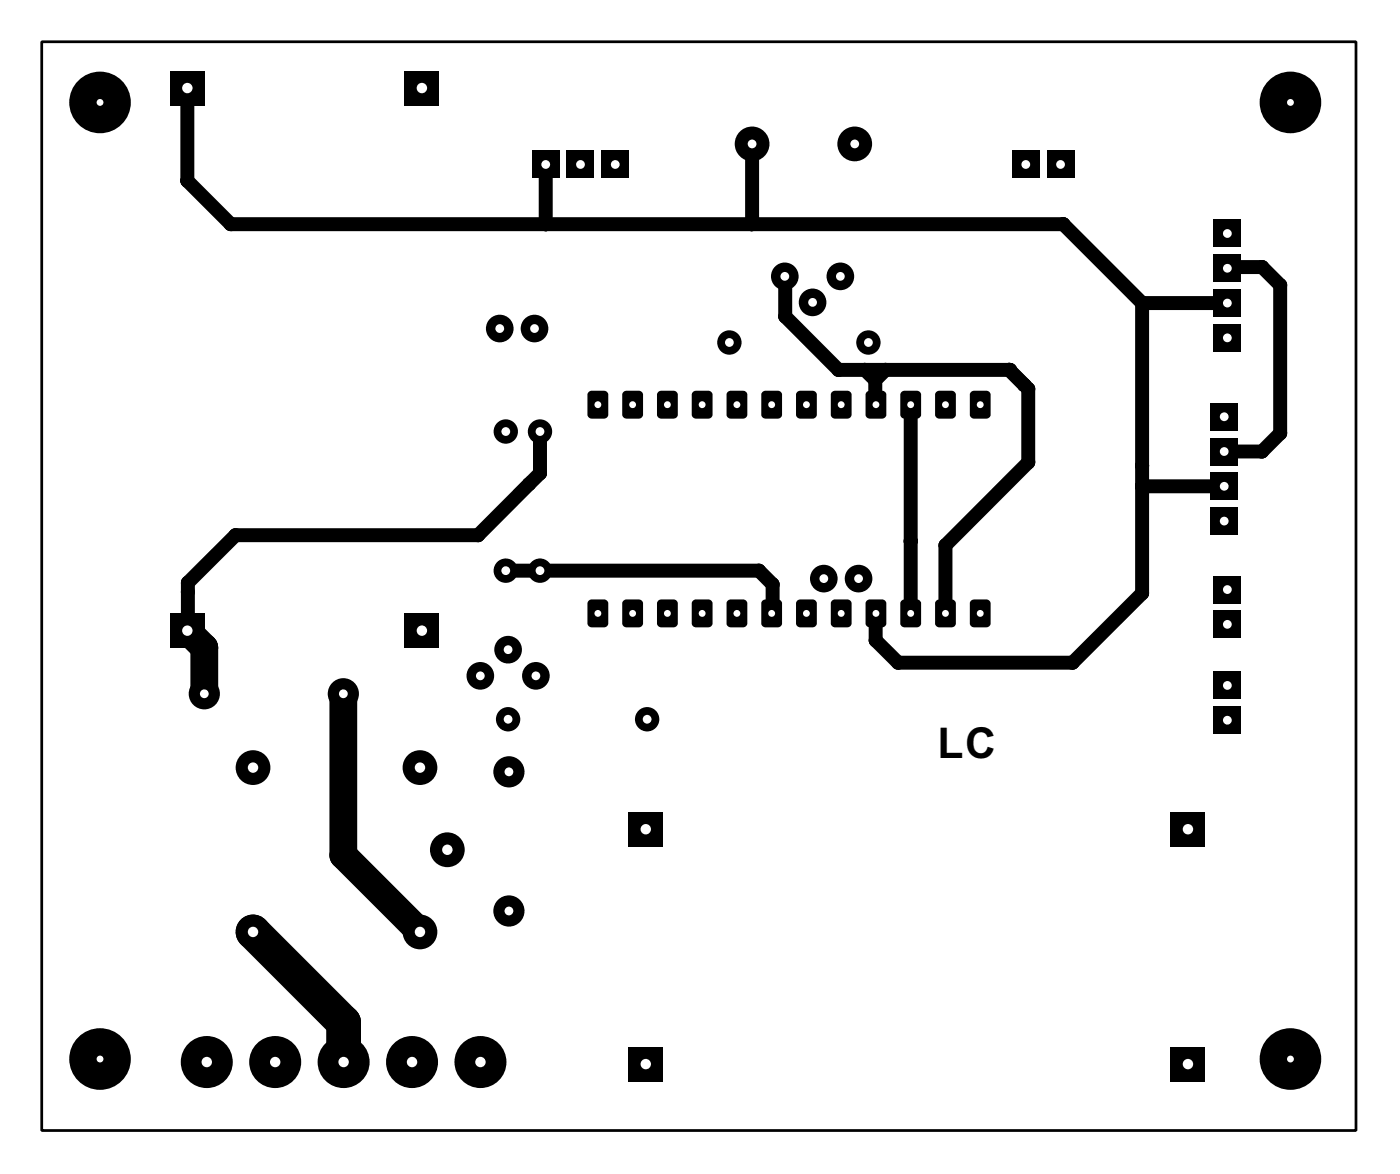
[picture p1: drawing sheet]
<svg xmlns="http://www.w3.org/2000/svg" width="102mm" height="86mm" viewBox="0 0 102 86" stroke-linecap="round" stroke-linejoin="round" font-family="sans-serif">
<defs><g id="words">
<text font-size="3.5" x="68.5" y="55.4">LC</text>
</g></defs>
<path d="M18.5 68l6.6 6.7v2.8" fill="none" stroke="#000" stroke-width="2.5"/>
<g fill="#000">
<circle cx="13.7" cy="13.2" r=".51"/>
<circle cx="16.9" cy="16.4" r=".51"/>
<circle cx="39.9" cy="16.4" r=".51"/>
<circle cx="54.9" cy="16.4" r=".51"/>
<circle cx="55" cy="16.3" r=".51"/>
<circle cx="77.7" cy="16.4" r=".51"/>
<circle cx="89.8" cy="19.5" r=".51"/>
<circle cx="92.2" cy="19.5" r=".51"/>
<circle cx="17.2" cy="39.1" r=".51"/>
<circle cx="34.9" cy="39.1" r=".51"/>
<circle cx="38.7" cy="35.3" r=".51"/>
<circle cx="39.5" cy="34.6" r=".51"/>
<circle cx="57.4" cy="20.2" r=".51"/>
<circle cx="57.4" cy="23.1" r=".51"/>
<circle cx="61.3" cy="27" r=".51"/>
<circle cx="63.2" cy="27" r=".51"/>
<circle cx="64" cy="27.8" r=".51"/>
<circle cx="64" cy="29.5" r=".51"/>
<circle cx="64.7" cy="27" r=".51"/>
<circle cx="66.5" cy="39.5" r=".51"/>
<circle cx="69.1" cy="39.8" r=".51"/>
<circle cx="73.7" cy="27" r=".51"/>
<circle cx="74.8" cy="28.1" r=".51"/>
<circle cx="75.1" cy="28.4" r=".51"/>
<circle cx="75.1" cy="33.8" r=".51"/>
<circle cx="83.5" cy="22.1" r=".51"/>
<circle cx="83.5" cy="34" r=".51"/>
<circle cx="83.5" cy="35.5" r=".51"/>
<circle cx="92.2" cy="33" r=".51"/>
<circle cx="93.5" cy="31.6" r=".51"/>
<circle cx="93.5" cy="20.8" r=".51"/>
<circle cx="13.7" cy="43.2" r=".51"/>
<circle cx="13.7" cy="42.5" r=".51"/>
<circle cx="13.7" cy="46" r=".51"/>
<circle cx="14.9" cy="47.3" r="1.01"/>
<circle cx="37" cy="41.3" r=".51"/>
<circle cx="37.3" cy="41.7" r=".51"/>
<circle cx="55.5" cy="41.7" r=".51"/>
<circle cx="56.5" cy="42.7" r=".51"/>
<circle cx="56.5" cy="44.7" r=".51"/>
<circle cx="64" cy="46.8" r=".51"/>
<circle cx="64" cy="44.8" r=".51"/>
<circle cx="65.6" cy="48.4" r=".51"/>
<circle cx="78.4" cy="48.4" r=".51"/>
<circle cx="83.5" cy="43.3" r=".51"/>
<circle cx="25.1" cy="62.5" r="1.01"/>
<circle cx="25.1" cy="74.7" r="1.27"/>
</g>
<g fill="none" stroke="#000" stroke-width="1">
<path d="M13.7 6.4v6.8l3.2 3.2h60.8l5.8 5.7M39.9 12v4.4M55 10.5l-.1 5.9M89.7 19.6l.1-.1h2.4l1.3 1.3v10.8l-1.3 1.4h-2.7M39.5 31.5v3.1l-4.6 4.5h-17.7l-3.5 3.4v3.5M57.3 20.2l.1 2.9 3.9 3.9h12.4l1.4 1.4v5.4l-6 6v5M63.2 27l.8 .8M64 27.8v1.7M64.7 27l-.7 .8M66.5 29.5v15.3M83.5 22.1h6.2M83.5 22.1v21.2l-5.1 5.1h-12.8l-1.6-1.6v-2"/>
<path d="M83.5 35.5h6M37 41.7v-.4l.3 .4h18.2l1 1v2l-.1 .1"/>
</g>
<path d="M13.7 46l1.2 1.3v3.4M25.1 50.7v11.7l5.6 5.6" fill="none" stroke="#000" stroke-width="2"/>
<g fill="#000">
<path d="M88.7 16h2v2.1h-2z"/>
<circle cx="73.7" cy="27" r=".51"/>
</g>
<circle cx="89.7" cy="17" r=".32" fill="#fff"/>
<path d="M88.7 18.6h2v2h-2z" fill="#000"/>
<circle cx="89.7" cy="19.6" r=".32" fill="#fff"/>
<path d="M88.7 21.1h2v2h-2z" fill="#000"/>
<circle cx="89.7" cy="22.1" r=".32" fill="#fff"/>
<path d="M88.7 23.7h2v2h-2z" fill="#000"/>
<circle cx="89.7" cy="24.7" r=".32" fill="#fff"/>
<path d="M71 28.6l.2-.1h.9l.2 .2 .1 1.6-.1 .2-1.1 .1-.3-.2v-1.6z" fill-rule="evenodd" fill="#000"/>
<circle cx="71.6" cy="29.5" r=".25" fill="#fff"/>
<path d="M68.4 28.6l.2-.1h.9l.3 .2v1.6l-.1 .2-1.1 .1-.2-.2-.1-1.6z" fill-rule="evenodd" fill="#000"/>
<circle cx="69.1" cy="29.5" r=".25" fill="#fff"/>
<path d="M65.9 28.6l.2-.1h.9l.3 .2v1.6l-.1 .2-1.1 .1-.3-.2v-1.6z" fill-rule="evenodd" fill="#000"/>
<circle cx="66.5" cy="29.5" r=".25" fill="#fff"/>
<path d="M63.3 28.6l.2-.1h1l.2 .2 .1 1.6-.2 .2-1.1 .1-.2-.2-.1-1.6z" fill-rule="evenodd" fill="#000"/>
<circle cx="64" cy="29.5" r=".25" fill="#fff"/>
<path d="M60.8 28.6l.2-.1h.9l.3 .2v1.6l-.1 .2-1.1 .1-.2-.2-.1-1.6z" fill-rule="evenodd" fill="#000"/>
<circle cx="61.5" cy="29.5" r=".25" fill="#fff"/>
<path d="M58.3 28.6l.2-.1h.9l.2 .2 .1 1.6-.1 .2-1.1 .1-.3-.2v-1.6z" fill-rule="evenodd" fill="#000"/>
<circle cx="58.9" cy="29.5" r=".25" fill="#fff"/>
<path d="M55.7 28.6l.2-.1h.9l.3 .2v1.6l-.1 .2-1.1 .1-.2-.2-.1-1.6z" fill-rule="evenodd" fill="#000"/>
<circle cx="56.4" cy="29.5" r=".25" fill="#fff"/>
<path d="M53.2 28.6l.2-.1h.9l.3 .2v1.6l-.1 .2-1.1 .1-.3-.2v-1.6z" fill-rule="evenodd" fill="#000"/>
<circle cx="53.8" cy="29.5" r=".25" fill="#fff"/>
<path d="M50.6 28.6l.2-.1h1l.2 .2 .1 1.6-.2 .2-1.1 .1-.2-.2-.1-1.6z" fill-rule="evenodd" fill="#000"/>
<circle cx="51.3" cy="29.5" r=".25" fill="#fff"/>
<path d="M48.1 28.6l.2-.1h.9l.3 .2v1.6l-.1 .2-1.1 .1-.2-.2-.1-1.6z" fill-rule="evenodd" fill="#000"/>
<circle cx="48.8" cy="29.5" r=".25" fill="#fff"/>
<path d="M45.6 28.6l.2-.1h.9l.2 .2 .1 1.6-.1 .2-1.1 .1-.3-.2v-1.6z" fill-rule="evenodd" fill="#000"/>
<circle cx="46.2" cy="29.5" r=".25" fill="#fff"/>
<path d="M43 28.6l.2-.1h.9l.3 .2v1.6l-.1 .2-1.1 .1-.2-.2-.1-1.6z" fill-rule="evenodd" fill="#000"/>
<circle cx="43.7" cy="29.5" r=".25" fill="#fff"/>
<path d="M43 43.9l.2-.1h.9l.3 .1v1.7l-.1 .1-1.1 .1-.2-.1-.1-1.7z" fill-rule="evenodd" fill="#000"/>
<circle cx="43.7" cy="44.8" r=".25" fill="#fff"/>
<path d="M45.6 43.9l.2-.1h.9l.2 .1 .1 1.7-.1 .1-1.1 .1-.3-.1v-1.7z" fill-rule="evenodd" fill="#000"/>
<circle cx="46.2" cy="44.8" r=".25" fill="#fff"/>
<path d="M48.1 43.9l.2-.1h.9l.3 .1v1.7l-.1 .1-1.1 .1-.2-.1-.1-1.7z" fill-rule="evenodd" fill="#000"/>
<circle cx="48.8" cy="44.8" r=".25" fill="#fff"/>
<path d="M50.6 43.9l.2-.1h1l.2 .1 .1 1.7-.2 .1-1.1 .1-.2-.1-.1-1.7z" fill-rule="evenodd" fill="#000"/>
<circle cx="51.3" cy="44.8" r=".25" fill="#fff"/>
<path d="M53.2 43.9l.2-.1h.9l.3 .1v1.7l-.1 .1-1.1 .1-.3-.1v-1.7z" fill-rule="evenodd" fill="#000"/>
<circle cx="53.8" cy="44.8" r=".25" fill="#fff"/>
<path d="M55.7 43.9l.2-.1h.9l.3 .1v1.7l-.1 .1-1.1 .1-.2-.1-.1-1.7z" fill-rule="evenodd" fill="#000"/>
<circle cx="56.4" cy="44.8" r=".25" fill="#fff"/>
<path d="M58.3 43.9l.2-.1h.9l.2 .1 .1 1.7-.1 .1-1.1 .1-.3-.1v-1.7z" fill-rule="evenodd" fill="#000"/>
<circle cx="58.9" cy="44.8" r=".25" fill="#fff"/>
<path d="M60.8 43.9l.2-.1h.9l.3 .1v1.7l-.1 .1-1.1 .1-.2-.1-.1-1.7z" fill-rule="evenodd" fill="#000"/>
<circle cx="61.5" cy="44.8" r=".25" fill="#fff"/>
<path d="M63.3 43.9l.2-.1h1l.2 .1 .1 1.7-.2 .1-1.1 .1-.2-.1-.1-1.7z" fill-rule="evenodd" fill="#000"/>
<circle cx="64" cy="44.8" r=".25" fill="#fff"/>
<path d="M65.9 43.9l.2-.1h.9l.3 .1v1.7l-.1 .1-1.1 .1-.3-.1v-1.7z" fill-rule="evenodd" fill="#000"/>
<circle cx="66.5" cy="44.8" r=".25" fill="#fff"/>
<path d="M68.4 43.9l.2-.1h.9l.3 .1v1.7l-.1 .1-1.1 .1-.2-.1-.1-1.7z" fill-rule="evenodd" fill="#000"/>
<circle cx="69.1" cy="44.8" r=".25" fill="#fff"/>
<path d="M71 43.9l.2-.1h.9l.2 .1 .1 1.7-.1 .1-1.1 .1-.3-.1v-1.7z" fill-rule="evenodd" fill="#000"/>
<circle cx="71.6" cy="44.8" r=".25" fill="#fff"/>
<circle cx="60.2" cy="42.3" r="1.01" fill="#000"/>
<circle cx="60.2" cy="42.2" r=".32" fill="#fff"/>
<circle cx="62.7" cy="42.3" r="1.01" fill="#000"/>
<circle cx="62.7" cy="42.2" r=".32" fill="#fff"/>
<path d="M43.9 11h2.1v2h-2.1z" fill="#000"/>
<circle cx="45" cy="12" r=".32" fill="#fff"/>
<path d="M41.4 11h2v2h-2z" fill="#000"/>
<circle cx="42.4" cy="12" r=".32" fill="#fff"/>
<path d="M38.9 11h2v2h-2z" fill="#000"/>
<circle cx="39.9" cy="12" r=".32" fill="#fff"/>
<path d="M12.4 44.8h2.6v2.5h-2.6z" fill="#000"/>
<circle cx="13.7" cy="46" r=".38" fill="#fff"/>
<path d="M29.6 44.8h2.5v2.5h-2.5z" fill="#000"/>
<circle cx="30.8" cy="46" r=".38" fill="#fff"/>
<path d="M29.6 5.2h2.5v2.5h-2.5z" fill="#000"/>
<circle cx="30.8" cy="6.4" r=".38" fill="#fff"/>
<path d="M12.4 5.2h2.6v2.5h-2.6z" fill="#000"/>
<circle cx="13.7" cy="6.4" r=".38" fill="#fff"/>
<path d="M45.9 59.3h2.6v2.5h-2.6z" fill="#000"/>
<circle cx="47.2" cy="60.5" r=".38" fill="#fff"/>
<path d="M45.9 76.4h2.6v2.6h-2.6z" fill="#000"/>
<circle cx="47.2" cy="77.7" r=".38" fill="#fff"/>
<path d="M85.5 76.4h2.6v2.6h-2.6z" fill="#000"/>
<circle cx="86.8" cy="77.7" r=".38" fill="#fff"/>
<path d="M85.5 59.3h2.6v2.5h-2.6z" fill="#000"/>
<circle cx="86.8" cy="60.5" r=".38" fill="#fff"/>
<path d="M88.7 44.6h2v2h-2z" fill="#000"/>
<circle cx="89.7" cy="45.6" r=".32" fill="#fff"/>
<path d="M88.7 42h2v2.1h-2z" fill="#000"/>
<circle cx="89.7" cy="43" r=".32" fill="#fff"/>
<path d="M88.7 51.6h2v2h-2z" fill="#000"/>
<circle cx="89.7" cy="52.6" r=".32" fill="#fff"/>
<path d="M88.7 49h2v2.1h-2z" fill="#000"/>
<circle cx="89.7" cy="50" r=".32" fill="#fff"/>
<circle cx="30.7" cy="68.1" r="1.27" fill="#000"/>
<circle cx="30.7" cy="68" r=".38" fill="#fff"/>
<circle cx="30.7" cy="56.1" r="1.27" fill="#000"/>
<circle cx="30.7" cy="56" r=".38" fill="#fff"/>
<circle cx="32.7" cy="62.1" r="1.27" fill="#000"/>
<circle cx="32.7" cy="62" r=".38" fill="#fff"/>
<circle cx="18.5" cy="68.1" r="1.27" fill="#000"/>
<circle cx="18.5" cy="68" r=".38" fill="#fff"/>
<circle cx="18.5" cy="56.1" r="1.27" fill="#000"/>
<circle cx="18.5" cy="56" r=".38" fill="#fff"/>
<circle cx="35.1" cy="49.4" r="1.01" fill="#000"/>
<circle cx="35.1" cy="49.3" r=".32" fill="#fff"/>
<circle cx="37.1" cy="47.4" r="1.01" fill="#000"/>
<circle cx="37.1" cy="47.4" r=".32" fill="#fff"/>
<circle cx="39.2" cy="49.4" r="1.01" fill="#000"/>
<circle cx="39.2" cy="49.3" r=".32" fill="#fff"/>
<circle cx="47.3" cy="52.5" r=".89" fill="#000"/>
<circle cx="47.3" cy="52.5" r=".32" fill="#fff"/>
<circle cx="37.1" cy="52.5" r=".89" fill="#000"/>
<circle cx="37.1" cy="52.5" r=".32" fill="#fff"/>
<circle cx="37.2" cy="56.4" r="1.14" fill="#000"/>
<circle cx="37.2" cy="56.4" r=".32" fill="#fff"/>
<circle cx="37.2" cy="66.5" r="1.14" fill="#000"/>
<circle cx="37.2" cy="66.5" r=".32" fill="#fff"/>
<circle cx="30.1" cy="77.5" r="1.9" fill="#000"/>
<circle cx="30.1" cy="77.5" r=".38" fill="#fff"/>
<circle cx="35.1" cy="77.5" r="1.9" fill="#000"/>
<circle cx="35.1" cy="77.5" r=".38" fill="#fff"/>
<circle cx="15.1" cy="77.5" r="1.9" fill="#000"/>
<circle cx="15.1" cy="77.5" r=".38" fill="#fff"/>
<circle cx="20.1" cy="77.5" r="1.9" fill="#000"/>
<circle cx="20.1" cy="77.5" r=".38" fill="#fff"/>
<circle cx="25.1" cy="77.5" r="1.9" fill="#000"/>
<circle cx="25.1" cy="77.5" r=".38" fill="#fff"/>
<path d="M88.4 29.4h2.1v2h-2.1z" fill="#000"/>
<circle cx="89.5" cy="30.4" r=".32" fill="#fff"/>
<path d="M88.4 32h2.1v2h-2.1z" fill="#000"/>
<circle cx="89.5" cy="33" r=".32" fill="#fff"/>
<path d="M88.4 34.5h2.1v2h-2.1z" fill="#000"/>
<circle cx="89.5" cy="35.5" r=".32" fill="#fff"/>
<path d="M88.4 37h2.1v2.1h-2.1z" fill="#000"/>
<circle cx="89.5" cy="38" r=".32" fill="#fff"/>
<path d="M76.5 11h2v2h-2z" fill="#000"/>
<circle cx="77.5" cy="12" r=".32" fill="#fff"/>
<path d="M73.9 11h2.1v2h-2.1z" fill="#000"/>
<circle cx="75" cy="12" r=".32" fill="#fff"/>
<circle cx="62.5" cy="10.5" r="1.27" fill="#000"/>
<circle cx="62.5" cy="10.5" r=".32" fill="#fff"/>
<circle cx="55" cy="10.5" r="1.27" fill="#000"/>
<circle cx="55" cy="10.5" r=".32" fill="#fff"/>
<circle cx="61.4" cy="20.2" r="1.01" fill="#000"/>
<circle cx="61.4" cy="20.2" r=".32" fill="#fff"/>
<circle cx="59.4" cy="22.1" r="1.01" fill="#000"/>
<circle cx="59.4" cy="22.1" r=".32" fill="#fff"/>
<circle cx="57.3" cy="20.2" r="1.01" fill="#000"/>
<circle cx="57.3" cy="20.2" r=".32" fill="#fff"/>
<circle cx="53.3" cy="25" r=".89" fill="#000"/>
<circle cx="53.3" cy="25" r=".32" fill="#fff"/>
<circle cx="63.5" cy="25" r=".89" fill="#000"/>
<circle cx="63.5" cy="25" r=".32" fill="#fff"/>
<circle cx="37" cy="31.5" r=".89" fill="#000"/>
<circle cx="37" cy="31.5" r=".32" fill="#fff"/>
<circle cx="37" cy="41.7" r=".89" fill="#000"/>
<circle cx="37" cy="41.7" r=".32" fill="#fff"/>
<circle cx="39.5" cy="41.7" r=".89" fill="#000"/>
<circle cx="39.5" cy="41.7" r=".32" fill="#fff"/>
<circle cx="39.5" cy="31.5" r=".89" fill="#000"/>
<circle cx="39.5" cy="31.5" r=".32" fill="#fff"/>
<circle cx="39.1" cy="24" r="1.01" fill="#000"/>
<circle cx="39.1" cy="24" r=".32" fill="#fff"/>
<circle cx="36.5" cy="24" r="1.01" fill="#000"/>
<circle cx="36.5" cy="24" r=".32" fill="#fff"/>
<circle cx="25.1" cy="50.7" r="1.14" fill="#000"/>
<circle cx="25.1" cy="50.7" r=".32" fill="#fff"/>
<circle cx="14.9" cy="50.7" r="1.14" fill="#000"/>
<circle cx="14.9" cy="50.7" r=".32" fill="#fff"/>
<circle cx="94.3" cy="77.3" r="2.25" fill="#000"/>
<circle cx="94.3" cy="77.3" r=".25" fill="#fff"/>
<circle cx="94.3" cy="7.5" r="2.25" fill="#000"/>
<circle cx="94.3" cy="7.5" r=".25" fill="#fff"/>
<circle cx="7.3" cy="7.5" r="2.25" fill="#000"/>
<circle cx="7.3" cy="7.5" r=".25" fill="#fff"/>
<circle cx="7.3" cy="77.3" r="2.25" fill="#000"/>
<circle cx="7.3" cy="77.3" r=".25" fill="#fff"/>
<path d="M3 3h96.1v79.5h-96.1z" fill="none" stroke="#000" stroke-width=".2"/>
<use href="#words"/>
</svg>
